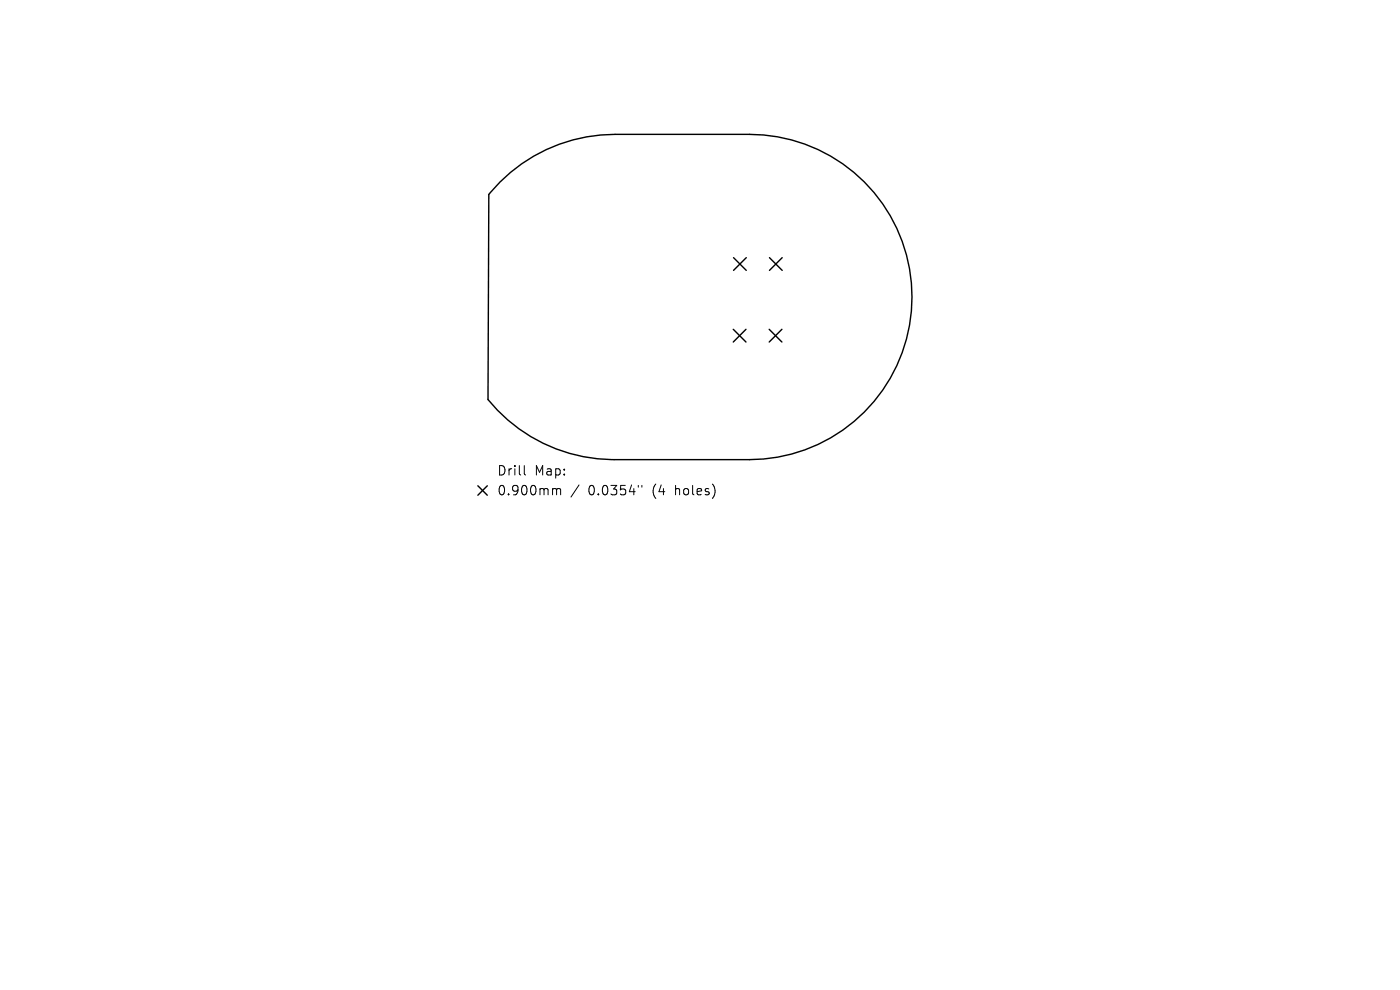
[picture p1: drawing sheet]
<svg xmlns="http://www.w3.org/2000/svg" width="297mm" height="210mm" viewBox="0 0 297 210" stroke-linecap="round" stroke-linejoin="round" font-family="sans-serif">
<defs><g id="words">
<g font-size="2.8">
<text x="105.4" y="101.2">Drill</text>
<text x="113.4" y="101.2">Map:</text>
<text x="105.4" y="105.4">0.900mm</text>
<text x="124.8" y="105.4">0.0354&quot;</text>
<text x="138.5" y="105.4">(4</text>
<text x="143.5" y="105.4">holes)</text>
</g>
</g></defs>
<path d="M106.1 38.6a34.5 34.5 0 0 1 24.4-10.1h28.5a34.5 34.5 0 0 1 34.5 34.5 34.5 34.5 0 0 1-34.5 34.5h-28.7a34.5 34.5 0 0 1-26.8-12.7l.2-43.6zM155.6 54.7l2.7 2.7M158.3 54.7l-2.7 2.7M163.2 54.7l2.7 2.7M165.9 54.7l-2.7 2.7M155.6 69.9l2.7 2.7M158.3 69.9l-2.7 2.7M163.2 69.9l2.7 2.7M165.9 69.9l-2.7 2.7M101.4 103.1l2 2M103.4 103.1l-2 2" fill="none" stroke="#000" stroke-width=".3"/>
<path d="M111.2 98.8v1.7l.3 .3M117.5 103.6h.3l.3 .3M118.1 103.9l.3-.3 .4 .1 .1 1.3M118.1 103.9v1.1M122.8 102.9l-1.7 2.5M135.4 103v.3M136.2 103v.3" fill="none" stroke="#000" stroke-width=".21"/>
<use href="#words"/>
</svg>
